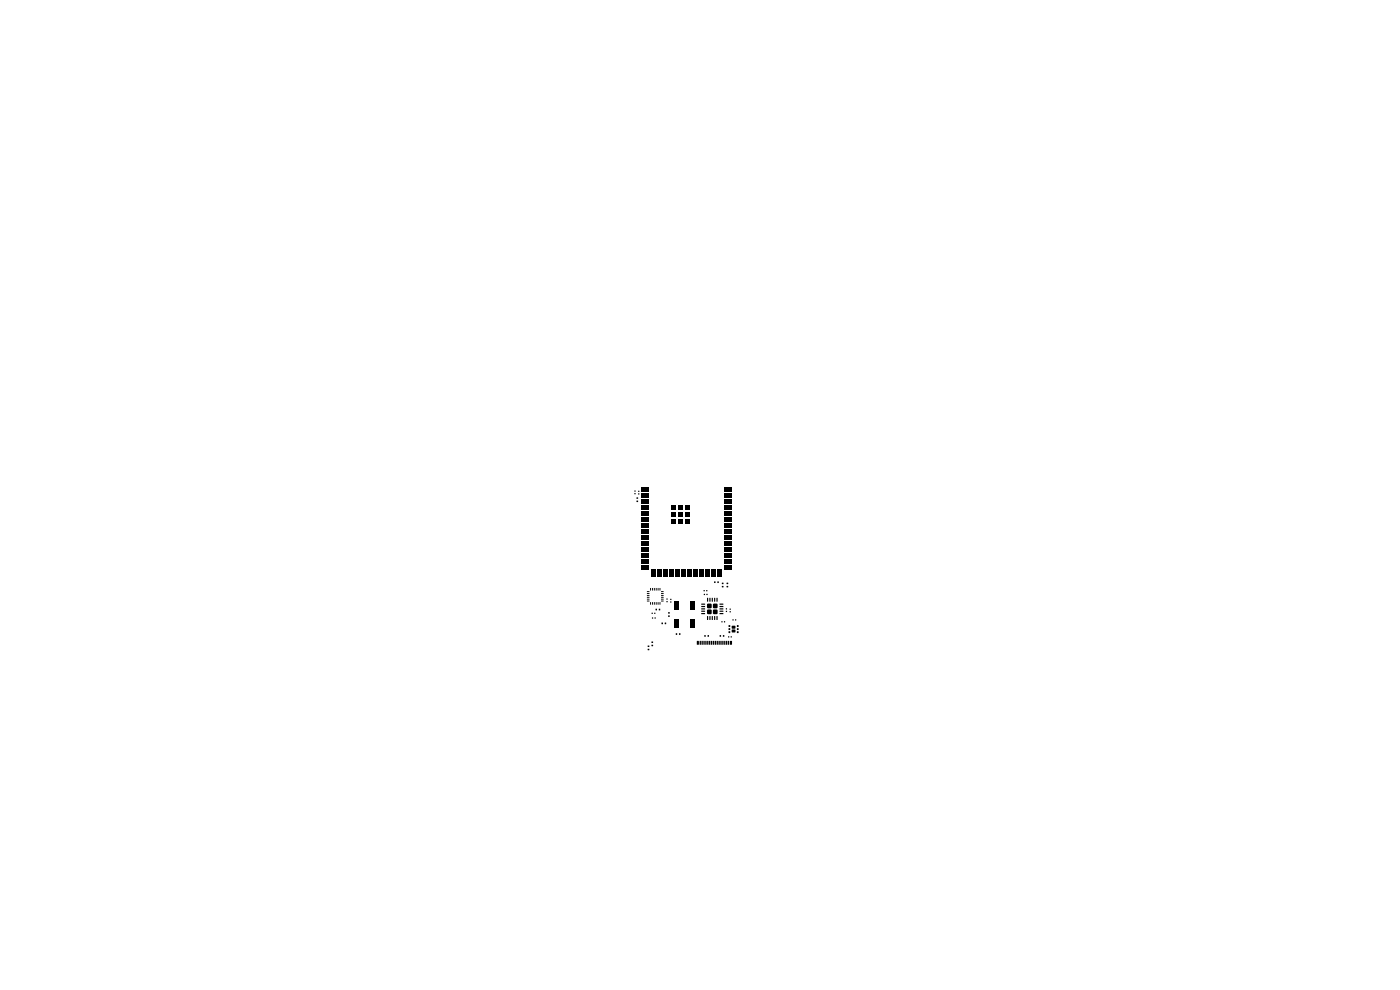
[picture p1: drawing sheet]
<svg xmlns="http://www.w3.org/2000/svg" width="297mm" height="210mm" viewBox="0 0 297 210" stroke-linecap="round" stroke-linejoin="round" font-family="sans-serif">
<g fill="#000">
<path d="M134.6 104.6h.2v.2h-.2zM134.6 104.1h.2v.2h-.2zM135 105.5h.4v.3h-.4zM135 106.2h.4v.3h-.4zM135.4 104.1h.2v.2h-.2zM135.4 104.7h.2v.2h-.2zM136.1 103.4h1.5v.9h-1.5zM136.1 104.7h1.5v.9h-1.5zM136.1 105.9h1.5v.9h-1.5zM136.1 107.2h1.5v.9h-1.5zM136.1 108.5h1.5v.9h-1.5zM136.1 109.7h1.5v.9h-1.5z"/>
<path d="M136.1 111h1.5v.9h-1.5zM136.1 112.3h1.5v.9h-1.5zM136.1 113.6h1.5v.9h-1.5zM136.1 114.8h1.5v.9h-1.5zM136.1 116.1h1.5v.9h-1.5zM136.1 117.4h1.5v.9h-1.5zM136.1 118.6h1.5v.9h-1.5zM142.3 107.2h1v1h-1zM142.3 108.7h1v1h-1zM142.3 110.2h1v1h-1zM143.8 107.2h1v1h-1zM143.8 108.7h1v1h-1z"/>
<path d="M143.8 110.2h1v1h-1zM145.3 107.2h1v1h-1zM145.3 108.7h1v1h-1zM145.3 110.2h1v1h-1zM153.6 118.6h1.5v.9h-1.5zM153.6 117.4h1.5v.9h-1.5zM153.6 116.1h1.5v.9h-1.5zM153.6 114.8h1.5v.9h-1.5zM153.6 113.6h1.5v.9h-1.5zM153.6 112.3h1.5v.9h-1.5zM153.6 111h1.5v.9h-1.5zM153.6 109.7h1.5v.9h-1.5z"/>
<path d="M153.6 108.5h1.5v.9h-1.5zM153.6 107.2h1.5v.9h-1.5zM153.6 105.9h1.5v.9h-1.5zM153.6 104.7h1.5v.9h-1.5zM153.6 103.4h1.5v.9h-1.5zM136.1 119.9h1.5v.9h-1.5zM137.2 125.4h.6v.2h-.5zM137.2 125.8h.6v.2h-.5zM137.2 126.2h.6v.2h-.5zM137.2 126.6h.6v.2h-.5zM137.2 127h.6v.2h-.5zM137.2 127.4h.6v.2h-.5z"/>
<path d="M137.4 137h.3v.2h-.3zM137.4 137.6h.3v.3h-.3zM137.9 127.7l.2 .1v.5l-.2-.1zM137.9 124.7l.2 .1v.5l-.2-.1zM138.2 136.8h.3v.3h-.3zM138.2 136.1h.3v.3h-.3zM138.3 131h.3v.2h-.3zM138.3 127.7l.2 .1v.5l-.2-.1zM138.3 124.7l.2 .1v.5l-.2-.1zM138.2 130h.3v.2h-.3zM138.7 127.7l.2 .1v.5l-.2-.1zM138.7 124.7l.2 .1v.5l-.2-.1z"/>
<path d="M138.9 131h.2v.2h-.2zM138.8 130h.2v.2h-.2zM139.1 129.1h.3v.4h-.3zM138.2 120.9h.9v1.5h-.9zM139.1 127.7l.2 .1v.5l-.2-.1zM139.1 124.7l.2 .1v.5l-.2-.1zM139.5 127.7l.2 .1v.5l-.2-.1zM139.5 124.7l.2 .1v.5l-.2-.1zM139.8 129.1h.2v.4h-.2zM139.9 127.7l.2 .1v.5l-.2-.1zM139.9 124.7l.2 .1v.5l-.2-.1zM140.2 127.4h.6v.2h-.5z"/>
<path d="M140.2 127h.6v.2h-.5zM140.2 126.6h.6v.2h-.5zM140.2 126.2h.6v.2h-.5zM140.2 125.8h.6v.2h-.5zM140.2 125.4h.6v.2h-.5zM140.3 132.1h.3v.3h-.3zM139.5 120.9h.9v1.5h-.9zM141 132.1h.3v.3h-.3zM141.4 127.5h.2v.2h-.2zM141.4 127h.2v.2h-.2zM140.7 120.9h.9v1.5h-.9zM141.8 129.9h.3v.2h-.3z"/>
<path d="M141.8 130.6h.3v.2h-.3zM142.2 127.6h.2v.2h-.2zM142.2 127h.2v.3h-.2zM142 120.9h.9v1.5h-.9zM143.1 127.7h.9v1.7h-.9zM143.4 134.3h.2v.4h-.2zM143.1 131.5h.9v1.7h-.9zM143.3 120.9h.9v1.5h-.9zM144.1 134.3h.2v.4h-.2zM144.5 120.9h1v1.5h-1zM146.5 127.7h.9v1.7h-.9zM145.8 120.9h.9v1.5h-.9z"/>
<path d="M146.5 131.5h.9v1.7h-.9zM147.9 136h.4l-.1 .8-.4-.1zM147.1 120.9h.9v1.5h-.9zM148.4 136h.3v.8l-.3-.1zM148.8 128.1l.7-.1 .1 .2-.8 .1zM148.8 128.6l.7-.1 .1 .2-.8 .1zM148.8 129.1l.7-.1 .1 .2-.8 .1zM148.8 129.6l.7-.1 .1 .2-.8 .1zM148.8 130.1l.7-.1 .1 .2-.8 .1zM148.8 136h.3v.8l-.3-.1zM149.2 136h.3v.8l-.3-.1zM148.4 120.9h.9v1.5h-.9z"/>
<path d="M149.3 126h.3v.2h-.3zM149.3 125.2h.2v.2h-.2zM149.6 136h.3v.8l-.3-.1zM149.4 134.7h.3v.4h-.3zM149.9 126h.2v.2h-.2zM150.1 128.1h.8v.9h-.8zM150.1 129.4h.8v.8h-.8zM150 130.7h.2v.8h-.2zM150 126.8l.2 .1v.7h-.2zM150 136h.3v.8l-.3-.1zM149.8 125.2h.3v.2h-.3zM150.1 134.7h.3v.4h-.3z"/>
<path d="M150.4 136h.3v.8l-.3-.1zM150.5 130.7h.2v.8h-.2zM150.5 126.8l.2 .1v.7h-.2zM149.6 120.9h.9v1.5h-.9zM150.8 136h.3v.8l-.3-.1zM151 130.7h.2v.8h-.2zM151 126.8l.2 .1v.7h-.2zM151.2 136h.3v.8l-.3-.1zM151.3 128.1h.9v.9h-.9zM151.3 129.4h.9v.8h-.9zM151.5 130.7h.2v.8h-.2zM151.5 126.8l.2 .1v.7h-.2z"/>
<path d="M151.5 123.3h.3v.4h-.3zM151.6 136h.3v.8l-.3-.1zM150.9 120.9h.9v1.5h-.9zM152 130.7h.2v.8h-.2zM152 126.8l.2 .1v.7h-.2zM152 136h.3v.8l-.3-.1zM152.2 123.3h.3v.4h-.3zM152.4 136h.3v.8l-.3-.1zM152.7 130.1l.7-.1 .1 .2-.8 .1zM152.7 129.6l.7-.1 .1 .2-.8 .1zM152.7 129.1l.7-.1 .1 .2-.8 .1zM152.7 128.6l.7-.1 .1 .2-.8 .1z"/>
<path d="M152.7 128.1l.7-.1 .1 .2-.8 .1zM152.7 134.7h.3v.4h-.3zM152.8 136h.3v.8l-.3-.1zM153 131.8h.3v.2h-.3zM152.2 120.9h.9v1.5h-.9zM153.2 136h.3v.8l-.3-.1zM153.4 134.7h.2v.4h-.2zM153.2 123.6h.3v.3h-.3zM153.2 124.3h.3v.3h-.3zM153.6 131.8h.2v.2h-.2zM153.6 136h.3v.8l-.3-.1zM153.6 119.9h1.5v.9h-1.5z"/>
<path d="M154 136h.3v.8l-.3-.1zM154 129h.2v.3h-.2zM154 129.6h.2v.2h-.2zM154.2 123.6h.3v.3h-.3zM154.2 124.3h.3v.3h-.3zM154.4 136h.3v.8l-.3-.1zM154.6 132.6h.3v.4h-.3zM154.6 133.3h.3v.3h-.3zM154.6 133.9h.3v.4h-.3zM154.5 135h.2v.2h-.2zM154.8 129.7h.2v.2h-.2zM154.8 129.1h.2v.2h-.2z"/>
<path d="M154.9 136h.4l-.1 .8-.3-.1zM155.3 132.8h.7v.5h-.7zM155.3 133.6h.7v.5h-.7zM155 135h.3v.2h-.3zM155.4 131.4h.2v.2h-.2zM155.9 131.4h.3v.2h-.3zM156.3 133.9h.4v.4h-.4zM156.3 133.3h.4v.3h-.4zM156.3 132.6h.4v.4h-.4z"/>
</g>
</svg>
